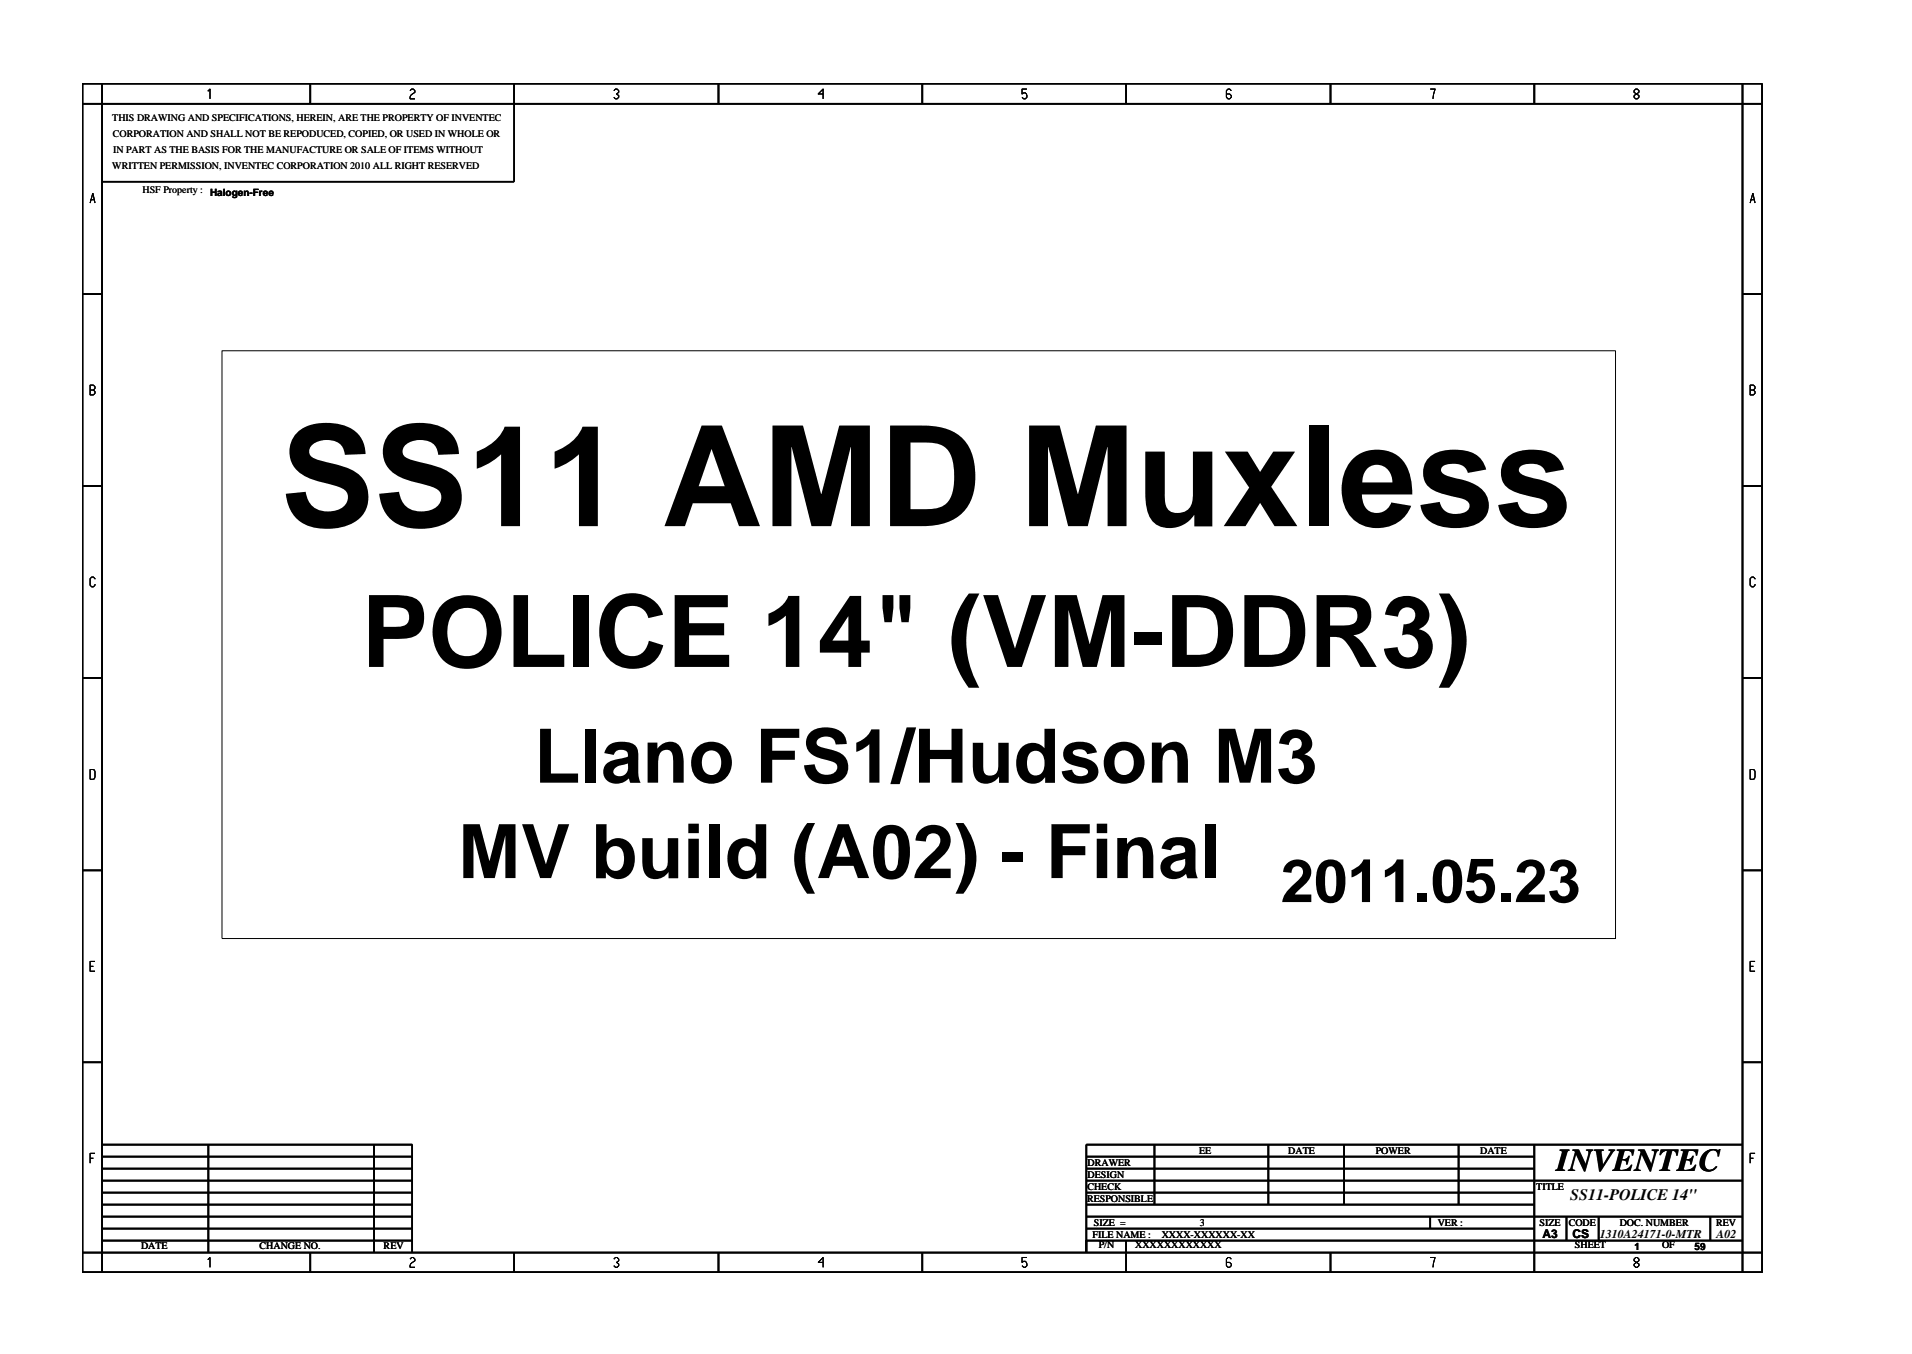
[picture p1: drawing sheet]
<svg xmlns="http://www.w3.org/2000/svg" width="297mm" height="210mm" viewBox="0 0 297 210" stroke-linecap="round" stroke-linejoin="round" font-family="sans-serif">
<defs><g id="words">
<text font-size="21.8" x="43.6" y="81.7">SS11 AMD Muxless</text>
<text font-size="15.5" x="56.2" y="103.6">POLICE 14&quot; (VM-DDR3)</text>
<g font-size="11.7">
<text x="83" y="121.5">Llano FS1/Hudson M3</text>
<text x="71.2" y="136.4">MV build (A02) - Final</text>
</g>
<text font-size="9.3" x="199" y="140.1">2011.05.23</text>
<text font-size="5" x="241.8" y="181.9">INVENTEC</text>
<text font-size="2.5" x="244" y="186.3">SS11-POLICE 14&quot;</text>
<g font-size="1.9">
<text x="239.6" y="192.2">A3</text>
<text x="244.3" y="192.3">CS</text>
<text x="248.5" y="192.3">1310A24171-0-MTR</text>
<text x="266.6" y="192.2">A02</text>
</g>
<g font-size="1.6">
<text x="17.4" y="18.8">THIS DRAWING AND SPECIFICATIONS, HEREIN, ARE THE PROPERTY OF INVENTEC</text>
<text x="17.5" y="21.3">CORPORATION AND SHALL NOT BE REPODUCED, COPIED, OR USED IN WHOLE OR</text>
<text x="17.6" y="23.8">IN PART AS THE BASIS FOR THE MANUFACTURE OR SALE OF ITEMS WITHOUT</text>
<text x="17.4" y="26.3">WRITTEN PERMISSION, INVENTEC CORPORATION 2010 ALL RIGHT RESERVED</text>
<text x="22.1" y="30">HSF Property :</text>
<text x="32.6" y="30.4">Halogen-Free</text>
<text x="186.3" y="179.2">EE</text>
<text x="200.1" y="179.2">DATE</text>
<text x="213.7" y="179.2">POWER</text>
<text x="229.9" y="179.2">DATE</text>
<text x="168.9" y="184.8">CHECK</text>
<text x="169" y="181.1">DRAWER</text>
<text x="169" y="182.9">DESIGN</text>
<text x="238.7" y="184.8">TITLE</text>
<text x="168.9" y="186.6">RESPONSIBLE</text>
<text x="169.9" y="190.4">SIZE =</text>
<text x="186.4" y="190.4">3</text>
<text x="223.4" y="190.4">VER :</text>
<text x="239.2" y="190.4">SIZE</text>
<text x="243.7" y="190.4">CODE</text>
<text x="251.6" y="190.4">DOC. NUMBER</text>
<text x="266.6" y="190.4">REV</text>
<text x="21.9" y="193.9">DATE</text>
<text x="40.3" y="193.9">CHANGE NO.</text>
<text x="59.6" y="193.9">REV</text>
<text x="169.7" y="192.2">FILE NAME :</text>
<text x="170.7" y="193.8">P/N</text>
<text x="176.3" y="193.8">XXXXXXXXXXXX</text>
<text x="180.5" y="192.2">XXXX-XXXXXX-XX</text>
<text x="244.7" y="193.8">SHEET</text>
<text x="253.9" y="194.1">1</text>
<text x="258.2" y="193.8">OF</text>
<text x="263.3" y="194.1">59</text>
</g>
</g></defs>
<g fill="none" stroke="#000" stroke-width=".25">
<path d="M12.8 13h261v184.6h-261zM12.8 16.1h261M15.9 13v184.6M48.2 13v3.1M79.9 13v15.2h-64M111.6 13v3.1M143.3 13v3.1M174.9 13v3.1M206.7 13v3.1M238.4 13v3.1M270.7 13v184.6M12.8 45.7h3.1"/>
<path d="M270.7 45.7h3.1M12.8 75.5h3.1M270.7 75.5h3.1M12.8 105.3h3.1M270.7 105.3h3.1M12.8 135.2h3.1M270.7 135.2h3.1M12.8 165h3.1M15.9 177.7h48.1v16.8M15.9 179.6h48.1M32.4 177.7v16.8M58.1 177.7v16.8"/>
<path d="M168.8 179.6h69.6M179.4 177.7v9.4M197 177.7v9.4M208.8 177.7v9.4M226.6 177.7v9.4M238.4 177.7v19.9M270.7 177.7h-101.9v16.8v-1.9h101.9M270.7 165h3.1M12.8 194.5h261M15.9 188.9h48.1M15.9 190.8h48.1M15.9 192.6h48.1"/>
<path d="M15.9 181.5h48.1M15.9 183.3h48.1M15.9 185.2h48.1M15.9 187.1h48.1M48.2 194.5v3.1M79.9 194.5v3.1M111.6 194.5v3.1M143.3 194.5v3.1M168.8 188.9h101.9M168.8 190.8h69.6M168.8 181.5h69.6M168.8 183.3h101.9"/>
<path d="M168.8 185.2h69.6M168.8 187.1h69.6M174.9 192.6v5M206.7 194.5v3.1M222.2 188.9v1.9M243.4 188.9v3.7M248.4 188.9v3.7M265.7 188.9v3.7"/>
</g>
<g fill="none" stroke="#000" stroke-width=".16">
<path d="M32.3 14.2l.3-.4v1.6v-1.6zM64 13.8l-.3 .3 .3-.3h.2l.3 .3v.2l-.7 .5-.1 .6h.8h-.8l.1-.6 .7-.5v-.2l-.3-.3zM95.6 13.8l-.2 .3 .2-.3h.3l.2 .3v.2l-.3 .3 .3 .2v.3l-.2 .3h-.3l-.2-.3 .2 .3h.3l.2-.3v-.3l-.3-.2 .3-.3v-.2l-.2-.3zM127.9 14.6h-.8l.8-.8v1.6M158.8 13.8h.7h-.7v.8l.2-.2a.5 .5 0 0 1 .5 .7l-.2 .3h-.3l-.2-.3 .2 .3h.3l.2-.3a.5 .5 0 0 0-.5-.7l-.2 .2zM191.3 14.1l-.3-.3h-.2l-.3 .3v1l.3 .3h.2l.3-.3v-.3l-.3-.2h-.5M222.2 13.8h.8l-.4 1.6M254.1 13.8l-.2 .3v.2l.7 .5v.3l-.2 .3h-.3l-.2-.3v-.3l.7-.5v-.2l-.2-.3zM14 31.5l.4-1.5 .4 1.5M14.1 31h.6M271.9 31.5l.4-1.5 .4 1.5M272 31h.6"/>
<path d="M14 59.8h.5l.3 .3v.2l-.3 .3 .3 .2v.3l-.3 .2h-.5zM34.5 54.5h216.5v91.2h-216.5zM14 60.6h.5M271.9 60.6h.5l.3-.3v-.2l-.3-.3h-.5v1.5h.5l.3-.2v-.3l-.3-.2M14 89.9l.3-.3h.2l.3 .3-.3-.3h-.2l-.3 .3v1l.3 .2h.2l.3-.2v-.2v.2l-.3 .2h-.2l-.3-.2zM271.9 89.9l.2-.3h.3l.3 .3-.3-.3h-.3l-.2 .3v1l.2 .2h.3l.3-.2v-.2v.2l-.3 .2h-.3l-.2-.2zM14 119.5l.7 .1 .1 .2-.1 1.1-.7 .1zM271.9 119.5l.7 .1 .1 .2-.1 1.1-.7 .1zM14 150.1h.5M14.8 149.3h-.8v1.5h.8M271.9 149.3v1.5h.8h-.8v-1.5h.8zM271.9 150.1h.5"/>
<path d="M14 179.1v1.5v-1.5h.8zM14 179.9h.5M271.9 179.9h.5M272.7 179.1h-.8v1.5M32.3 195.6l.3-.3v1.5M63.7 195.5l.3-.2h.2l.3 .2v.3l-.5 .3-.3 .4v.3h.8h-.8l.1-.5 .7-.5v-.3l-.3-.2h-.2zM95.4 195.5l.2-.2h.3l.2 .2v.3l-.3 .2 .3 .3v.2l-.2 .3h-.3l-.2-.3M127.1 196l.8-.7v1.5v-1.5l-.8 .7h.8zM158.8 195.3h.7h-.7v.7l.2-.1a.5 .5 0 0 1 .5 .6l-.2 .3h-.3l-.2-.3 .2 .3h.3l.2-.3a.5 .5 0 0 0-.5-.6l-.2 .1zM190.5 195.5l.3-.2h.2l.3 .2-.3-.2h-.2l-.3 .2v1l.3 .3h.2l.3-.3v-.2l-.3-.3h-.5h.5l.3 .3v.2l-.3 .3h-.2l-.3-.3zM222.2 195.3h.8l-.4 1.5 .4-1.5zM254.1 195.3l-.2 .2v.3l.7 .5v.2l-.2 .3h-.3l-.2-.3v-.2l.7-.5v-.3l-.2-.2z"/>
</g>
<use href="#words"/>
</svg>
